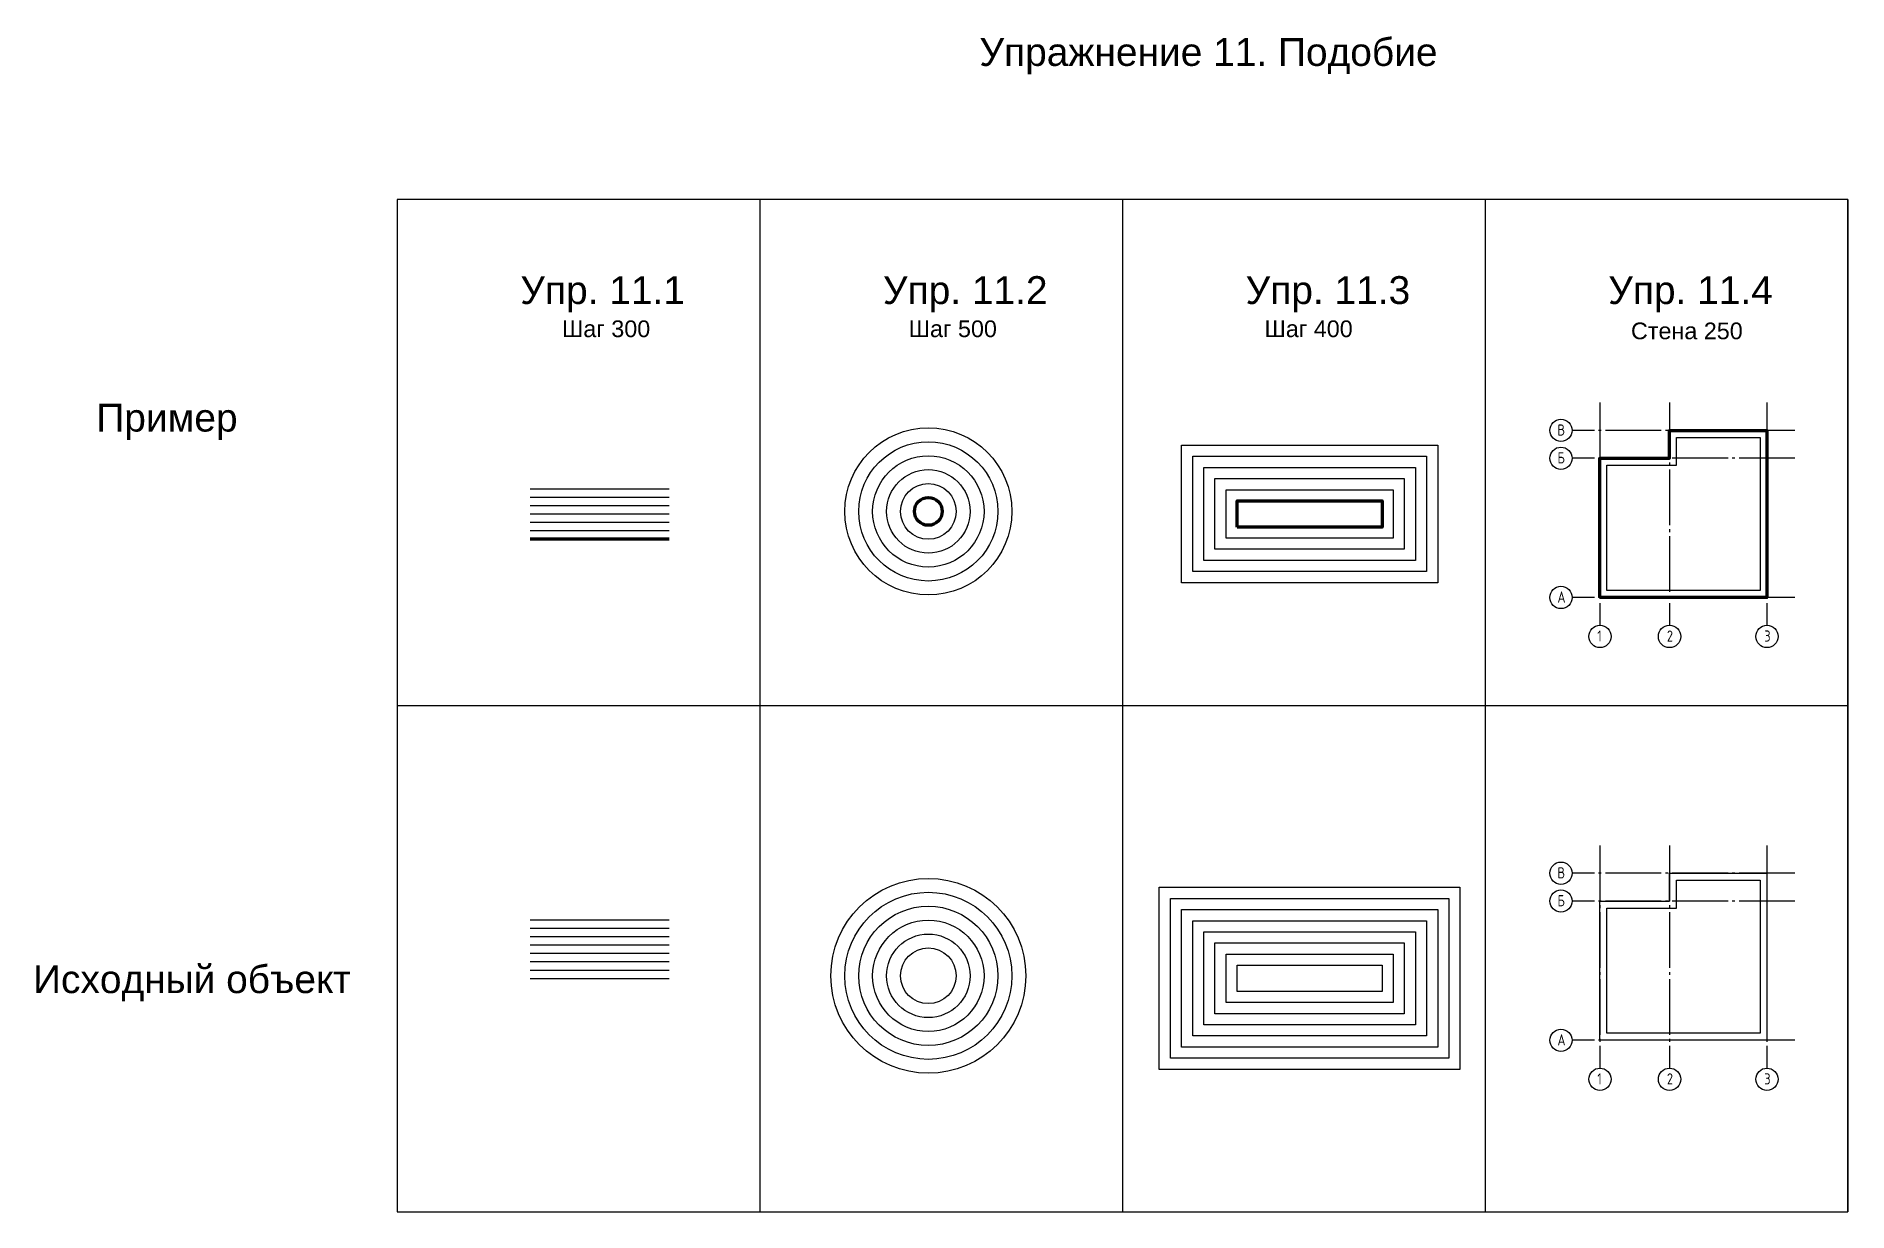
# Model space of a CAD drawing. Header units: millimetres. Extents: x -39124 to 25946, y 2748 to 44966.
import ezdxf

# ---------------------------------------------------------------- set-up
doc = ezdxf.new("R2010")
doc.units = ezdxf.units.MM
doc.linetypes.add('ГОСТ 2.303 5', pattern=[24, 20, -1.5, 1, -1.5])
doc.layers.add('Оси', color=3, linetype='ГОСТ 2.303 5')
doc.layers.add('Стены', color=5, linetype='Continuous')
doc.styles.get("Standard").update_dxf_attribs({"font": ''})
doc.styles.add('ГОСТ 2.304', font='CS_Gost2304.shx')
doc.styles.get('Standard').set_extended_font_data('Arial')

msp = doc.modelspace()

# ---------------------------------------------------------------- linework, layer by layer
at = {"ltscale": 20}
for p, q in [((-13132, 39107), (-13132, 2748)), ((-106, 39107), (-106, 2748)), ((12920, 39107), (12920, 2748)), ((25946, 39107), (25946, 2748)), ((-26157, 20928), (25946, 20928))]:
    msp.add_line(p, q, dxfattribs=at)
at = {"ltscale": 100}
for p, q in [((-21386, 13231), (-16386, 13231)), ((-21386, 12931), (-16386, 12931)), ((-21386, 12631), (-16386, 12631)), ((-21386, 12331), (-16386, 12331)), ((-21386, 12031), (-16386, 12031)), ((-21386, 11731), (-16386, 11731)), ((-21386, 11431), (-16386, 11431))]:
    msp.add_line(p, q, dxfattribs=at)
at = {"ltscale": 20}
msp.add_lwpolyline([(-26157, 2748), (25946, 2748), (25946, 39107), (-26157, 39107)], close=True, dxfattribs=at)
at = {"ltscale": 100}
for points in [[(12016, 7861), (1216, 7861), (1216, 14402), (12016, 14402)], [(1616, 8261), (1616, 14002), (11616, 14002), (11616, 8261)], [(2016, 13602), (11216, 13602), (11216, 8661), (2016, 8661)], [(10816, 13202), (10816, 9061), (2416, 9061), (2416, 13202)], [(10416, 9461), (2816, 9461), (2816, 12802), (10416, 12802)], [(3216, 9861), (3216, 12402), (10016, 12402), (10016, 9861)], [(4016, 10661), (4016, 11602), (9216, 11602), (9216, 10661)]]:
    msp.add_lwpolyline(points, close=True, dxfattribs=at)
msp.add_lwpolyline([(19794, 14657), (22794, 14657), (22794, 9157), (17294, 9157), (17294, 13657), (19794, 13657), (19794, 14657)], dxfattribs=at)
for radius in [3500, 3000, 2500, 2000, 1500]:
    msp.add_circle((-7080, 11222), radius, dxfattribs=at)
at = {"layer": 'Оси', "ltscale": 100}
for p, q in [((17044, 31810), (17044, 23810)), ((19544, 31810), (19544, 23810)), ((23044, 31810), (23044, 23810)), ((24044, 30810), (16044, 30810)), ((24044, 29810), (16044, 29810)), ((24044, 24810), (16044, 24810)), ((17044, 15907), (17044, 7907)), ((19544, 15907), (19544, 7907)), ((23044, 15907), (23044, 7907)), ((24044, 14907), (16044, 14907)), ((24044, 13907), (16044, 13907)), ((24044, 8907), (16044, 8907))]:
    msp.add_line(p, q, dxfattribs=at)
at = {"layer": 'Оси', "linetype": 'Continuous', "ltscale": 100}
for centre in [(15644, 30810), (15644, 29810), (15644, 24810), (17044, 23410), (19544, 23410), (23044, 23410), (15644, 14907), (15644, 13907), (15644, 8907), (17044, 7507), (19544, 7507), (23044, 7507)]:
    msp.add_circle(centre, 400, dxfattribs=at)
at = {"layer": 'Стены', "ltscale": 100}
for p, q in [((-21386, 28710), (-16386, 28710)), ((-21386, 28410), (-16386, 28410)), ((-21386, 28110), (-16386, 28110)), ((-21386, 27810), (-16386, 27810)), ((-21386, 27510), (-16386, 27510)), ((-21386, 27210), (-16386, 27210)), ((-21386, 11131), (-16386, 11131))]:
    msp.add_line(p, q, dxfattribs=at)
at = {"layer": 'Стены', "color": 1, "lineweight": 70, "ltscale": 100}
msp.add_line((-21386, 26910), (-16386, 26910), dxfattribs=at)
msp.add_lwpolyline([(17044, 24810), (17044, 29810), (19544, 29810), (19544, 30810), (23044, 30810), (23044, 24810), (17044, 24810)], dxfattribs=at)
at = {"layer": 'Стены', "ltscale": 100}
for points in [[(2016, 30281), (11216, 30281), (11216, 25340), (2016, 25340)], [(19794, 30560), (22794, 30560), (22794, 25060), (17294, 25060), (17294, 29560), (19794, 29560)], [(10816, 29881), (10816, 25740), (2416, 25740), (2416, 29881)], [(10416, 26140), (2816, 26140), (2816, 29481), (10416, 29481)], [(3216, 26540), (3216, 29081), (10016, 29081), (10016, 26540)], [(3616, 28681), (9616, 28681), (9616, 26940), (3616, 26940)], [(3616, 12002), (9616, 12002), (9616, 10261), (3616, 10261)]]:
    msp.add_lwpolyline(points, close=True, dxfattribs=at)
at = {"layer": 'Стены', "color": 1, "lineweight": 70, "ltscale": 100}
msp.add_lwpolyline([(4016, 27340), (4016, 28281), (9216, 28281), (9216, 27340)], close=True, dxfattribs=at)
at = {"layer": 'Стены', "ltscale": 100}
msp.add_lwpolyline([(17044, 8907), (17044, 13907), (19544, 13907), (19544, 14907), (23044, 14907), (23044, 8907), (17044, 8907)], dxfattribs=at)
for centre, radius in [((-7080, 27901), 3000), ((-7080, 27901), 2500), ((-7080, 27901), 2000), ((-7080, 27901), 1500), ((-7080, 27901), 1000), ((-7080, 11222), 1000)]:
    msp.add_circle(centre, radius, dxfattribs=at)
at = {"layer": 'Стены', "color": 1, "lineweight": 70, "ltscale": 100}
msp.add_circle((-7080, 27901), 500, dxfattribs=at)

# ---------------------------------------------------------------- texts
at = {"ltscale": 100, "attachment_point": 1}
for s, insert, char_height, width in [('Упражнение 11. Подобие', (-5246, 44900), 1000, 21337.45), ('Упр. 11.1', (-21737, 36349), 1000, 8548.83), ('Упр. 11.2', (-8712, 36349), 1000, 7481.26), ('Упр. 11.3', (4314, 36349), 1000, 8778.45), ('Упр. 11.4', (17340, 36349), 1000, 13153.01), ('Шаг 300', (-20240, 34760), 600, 4178.43), ('Шаг 500', (-7788, 34760), 600, 6090.8), ('Шаг 400', (4993, 34760), 600, 5290.2), ('Стена 250', (18158, 34684), 600, 5447.91), ('Пример\\P', (-36966, 31768), 1000, 11812.23), ('Исходный объект', (-39238, 11601), 1000, 11812.23)]:
    msp.add_mtext(s, dxfattribs=dict(at, insert=insert, char_height=char_height, width=width))
at = {"layer": 'Оси', "ltscale": 100, "char_height": 400, "width": 400, "attachment_point": 1, "style": 'ГОСТ 2.304'}
for s, insert in [('В', (15518, 31025)), ('Б', (15518, 30025)), ('А', (15518, 25025)), ('1', (16948, 23625)), ('2', (19448, 23625)), ('3', (22948, 23625)), ('В', (15518, 15121)), ('Б', (15518, 14121)), ('А', (15518, 9121)), ('1', (16948, 7721)), ('2', (19448, 7721)), ('3', (22948, 7721))]:
    msp.add_mtext(s, dxfattribs=dict(at, insert=insert))

doc.saveas('drawing.dxf')
